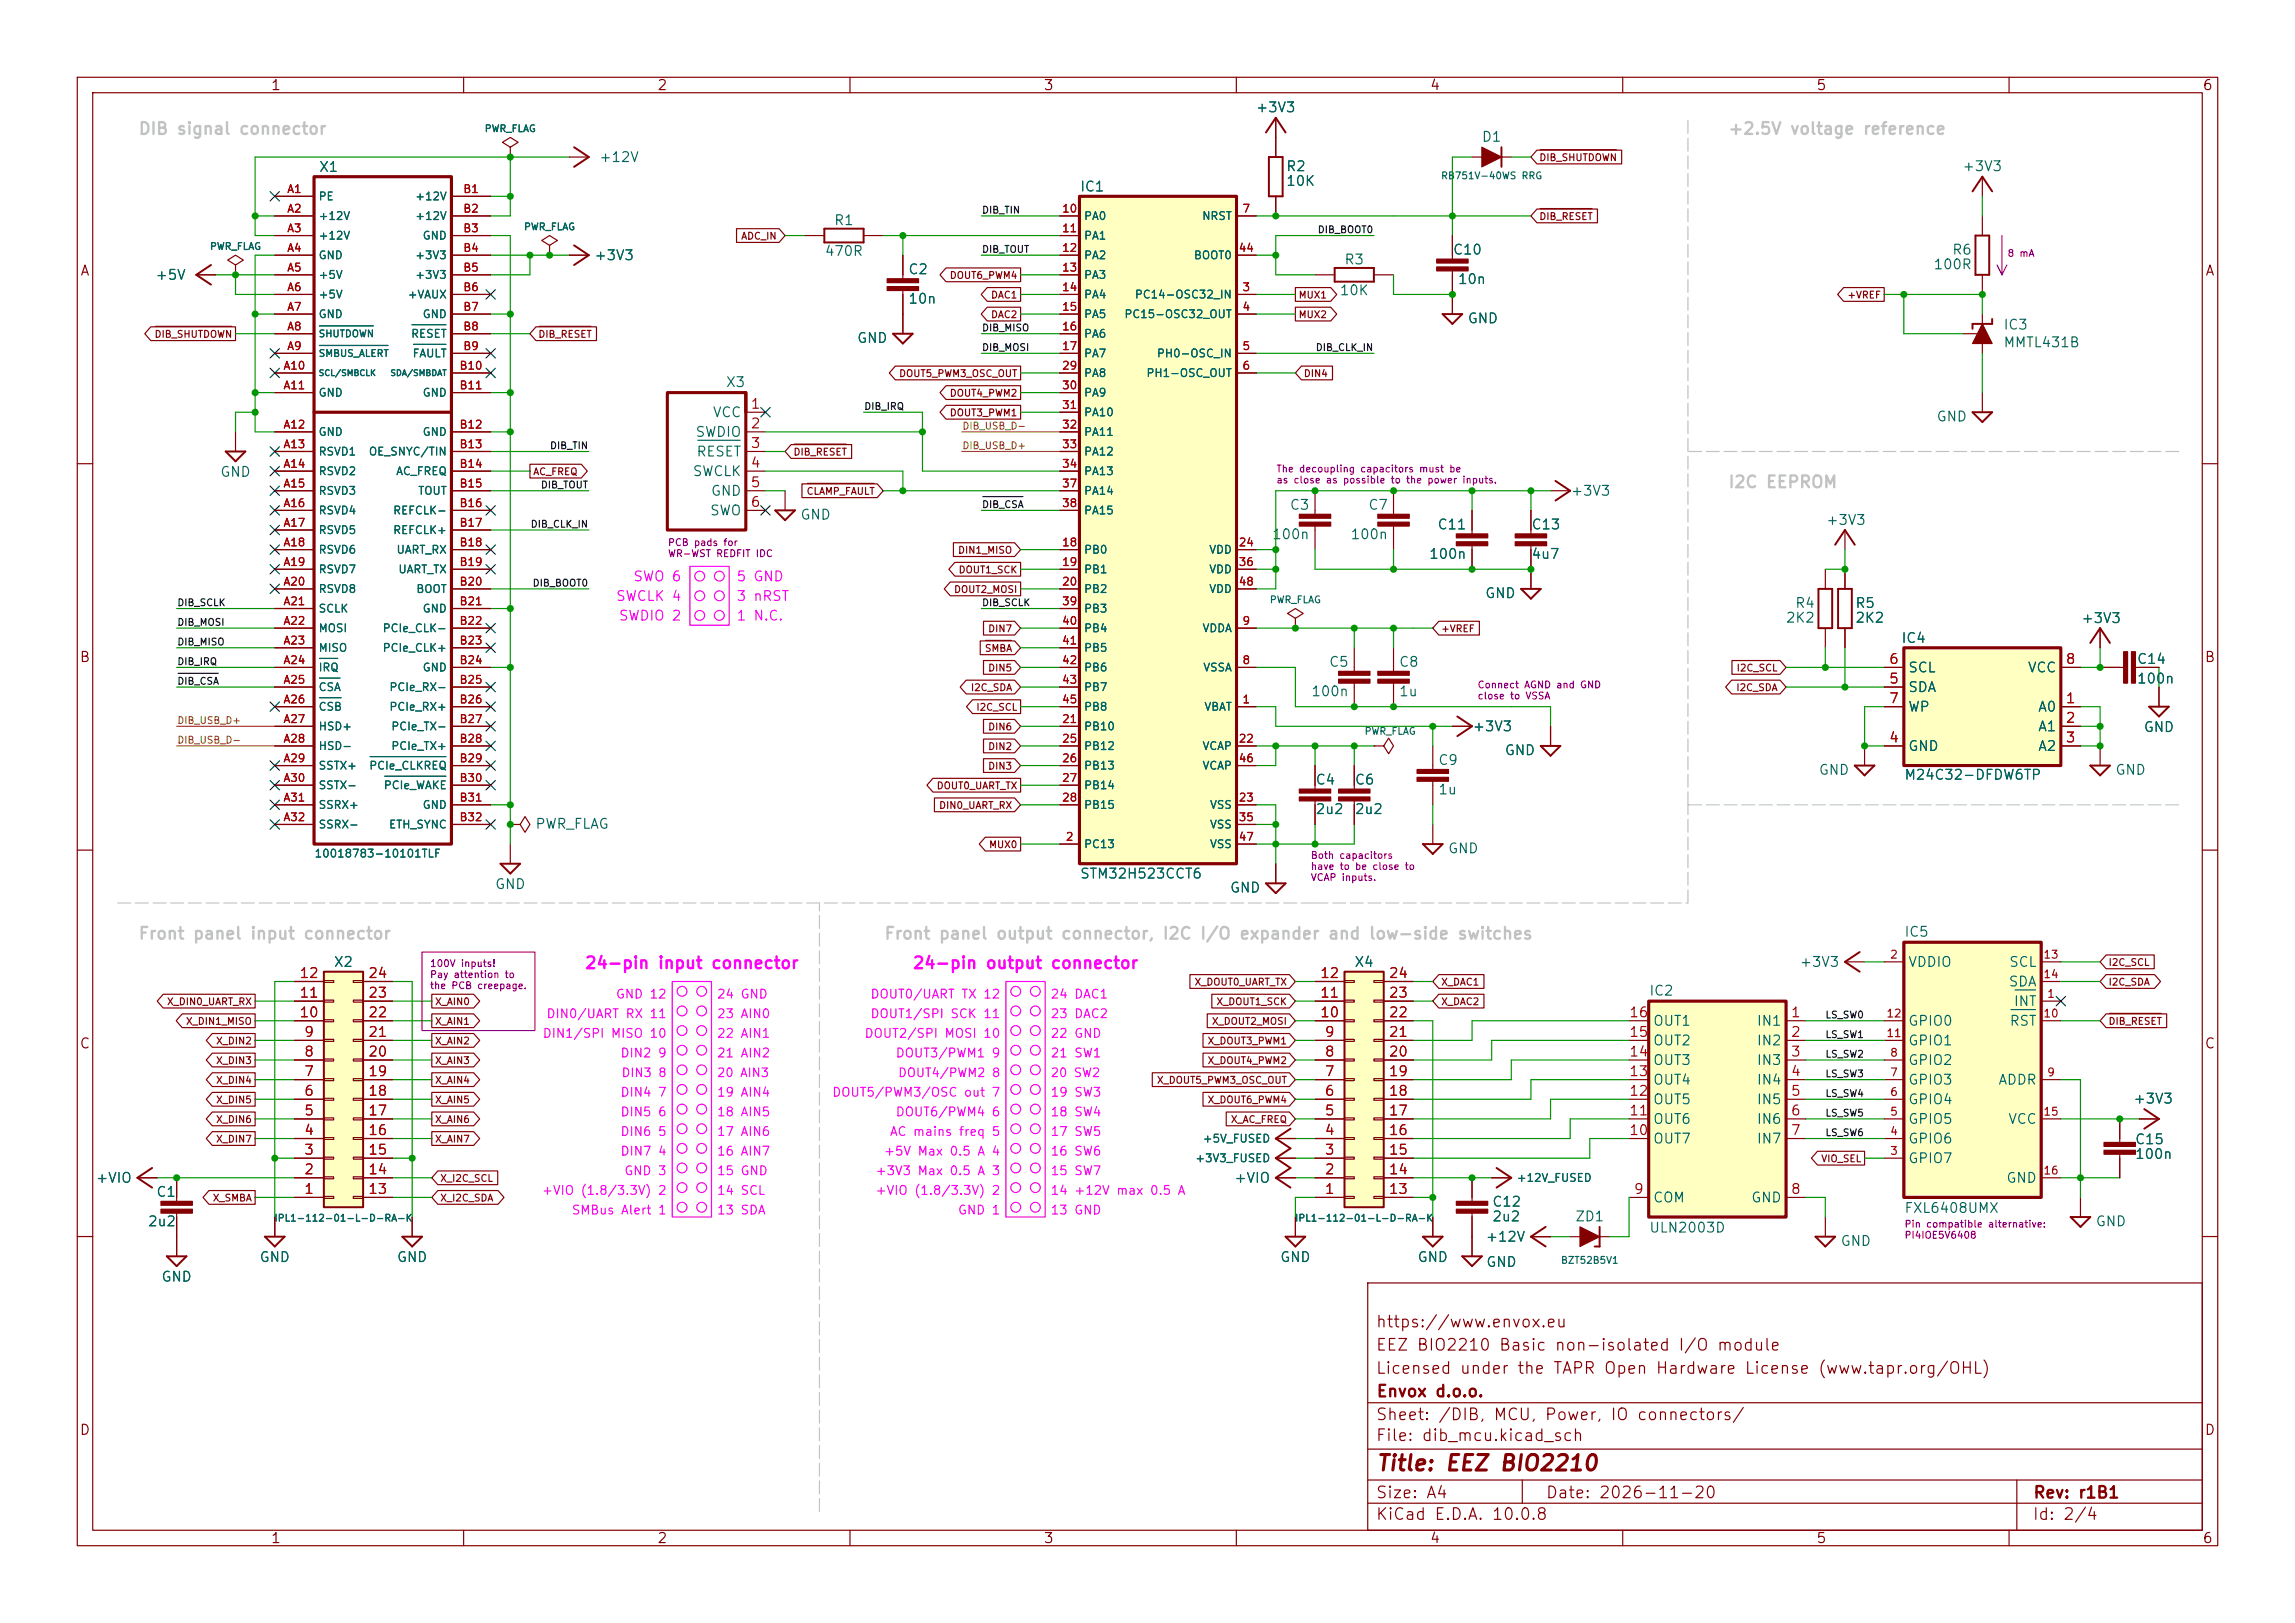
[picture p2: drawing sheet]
<svg xmlns="http://www.w3.org/2000/svg" width="297mm" height="210mm" viewBox="0 0 297 210" stroke-linecap="round" stroke-linejoin="round" font-family="sans-serif">
<defs><g id="words">
<text font-size="2" fill="#840000" x="178" y="190.8">Title: EEZ BIO2210</text>
<g font-size="1.5" fill="#c2c2c2">
<text x="17.8" y="17.8">DIB signal connector</text>
<text x="223.6" y="17.8">+2.5V voltage reference</text>
<text x="223.6" y="63.5">I2C EEPROM</text>
<text x="17.8" y="121.9">Front panel input connector</text>
<text x="114.3" y="121.9">Front panel output connector, I2C I/O expander and low-side switches</text>
</g>
<g font-size="1.5" fill="#f0f">
<text x="75.6" y="125.7">24-pin input connector</text>
<text x="118" y="125.7">24-pin output connector</text>
</g>
<g font-size="1.5" fill="#840000">
<text x="178" y="172.1">https://www.envox.eu</text>
<text x="178" y="178.1">Licensed under the TAPR Open Hardware License (www.tapr.org/OHL)</text>
<text x="178" y="175.1">EEZ BIO2210 Basic non-isolated I/O module</text>
<text x="178" y="184.1">Sheet: /DIB, MCU, Power, IO connectors/</text>
<text x="178" y="181.1">Envox d.o.o.</text>
<text x="178" y="186.8">File: dib_mcu.kicad_sch</text>
<text x="178" y="197">KiCad E.D.A. 10.0.8</text>
<text x="178" y="194.2">Size: A4</text>
<text x="200" y="194.2">Date: 2026-11-20</text>
<text x="263" y="197">Id: 2/4</text>
<text x="263" y="194.2">Rev: r1B1</text>
</g>
<g font-size="1.3" fill="#840000">
<text x="35" y="12">1</text>
<text x="85" y="12">2</text>
<text x="135" y="12">3</text>
<text x="185" y="12">4</text>
<text x="235" y="12">5</text>
<text x="285" y="12">6</text>
<text x="10.3" y="36">A</text>
<text x="285.3" y="36">A</text>
<text x="10.2" y="86">B</text>
<text x="285.2" y="86">B</text>
<text x="10.2" y="136">C</text>
<text x="285.2" y="136">C</text>
<text x="10.2" y="186">D</text>
<text x="285.2" y="186">D</text>
<text x="35" y="200">1</text>
<text x="85" y="200">2</text>
<text x="135" y="200">3</text>
<text x="185" y="200">4</text>
<text x="235" y="200">5</text>
<text x="285" y="200">6</text>
</g>
<g font-size="1.3" fill="#006464">
<text x="162.4" y="14.8">+3V3</text>
<text x="41.2" y="22.6">X1</text>
<text x="77.5" y="21.3">+12V</text>
<text x="166.4" y="22.5">R2</text>
<text x="191.7" y="18.7">D1</text>
<text x="253.9" y="22.5">+3V3</text>
<text x="107.9" y="29.4">R1</text>
<text x="139.7" y="25.1">IC1</text>
<text x="166.4" y="24.4">10K</text>
<text x="76.8" y="34">+3V3</text>
<text x="106.6" y="33.4">470R</text>
<text x="117.5" y="35.8">C2</text>
<text x="173.9" y="34.5">R3</text>
<text x="187.9" y="33.3">C10</text>
<text x="250.1" y="35.2">100R</text>
<text x="252.6" y="33.3">R6</text>
<text x="20" y="36.5">+5V</text>
<text x="117.5" y="39.6">10n</text>
<text x="173.3" y="38.5">10K</text>
<text x="188.6" y="37.1">10n</text>
<text x="110.8" y="44.7">GND</text>
<text x="189.8" y="42.1">GND</text>
<text x="259.2" y="43">IC3</text>
<text x="259.2" y="45.2">MMTL431B</text>
<text x="93.9" y="50.4">X3</text>
<text x="89.9" y="56.8">SWDIO</text>
<text x="90" y="59.4">RESET</text>
<text x="92.2" y="54.3">VCC</text>
<text x="250.5" y="54.8">GND</text>
<text x="28.4" y="62">GND</text>
<text x="89.6" y="61.9">SWCLK</text>
<text x="91.9" y="64.5">GND</text>
<text x="203.2" y="64.5">+3V3</text>
<text x="91.8" y="67">SWO</text>
<text x="103.5" y="67.5">GND</text>
<text x="164.5" y="70.1">100n</text>
<text x="166.8" y="66.3">C3</text>
<text x="174.7" y="70.1">100n</text>
<text x="177" y="66.3">C7</text>
<text x="185.9" y="68.8">C11</text>
<text x="198.1" y="68.8">C13</text>
<text x="236.2" y="68.2">+3V3</text>
<text x="184.8" y="72.6">100n</text>
<text x="192.1" y="77.7">GND</text>
<text x="198.1" y="72.6">4u7</text>
<text x="231" y="80.9">2K2</text>
<text x="232.2" y="79">R4</text>
<text x="240" y="79">R5</text>
<text x="240" y="80.9">2K2</text>
<text x="246" y="83.5">IC4</text>
<text x="269.3" y="80.9">+3V3</text>
<text x="171.9" y="86.6">C5</text>
<text x="181" y="86.6">C8</text>
<text x="246.9" y="89.9">SDA</text>
<text x="246.9" y="87.3">SCL</text>
<text x="262.3" y="87.3">VCC</text>
<text x="276.5" y="86.2">C14</text>
<text x="276.5" y="88.8">100n</text>
<text x="169.6" y="90.4">100n</text>
<text x="181" y="90.4">1u</text>
<text x="190.5" y="94.9">+3V3</text>
<text x="246.9" y="92.4">WP</text>
<text x="263.7" y="92.4">A0</text>
<text x="263.7" y="94.9">A1</text>
<text x="277.3" y="95">GND</text>
<text x="170.2" y="101.8">C4</text>
<text x="175.2" y="101.8">C6</text>
<text x="186" y="99.3">C9</text>
<text x="194.6" y="98">GND</text>
<text x="235.3" y="100.6">GND</text>
<text x="246.4" y="101.2">M24C32-DFDW6TP</text>
<text x="246.9" y="97.5">GND</text>
<text x="263.7" y="97.5">A2</text>
<text x="273.7" y="100.6">GND</text>
<text x="69.2" y="107.6">PWR_FLAG</text>
<text x="170.2" y="105.6">2u2</text>
<text x="175.2" y="105.6">2u2</text>
<text x="186" y="103.1">1u</text>
<text x="139.7" y="114">STM32H523CCT6</text>
<text x="187.3" y="110.7">GND</text>
<text x="64" y="115.4">GND</text>
<text x="159.1" y="115.8">GND</text>
<text x="43.1" y="125.4">X2</text>
<text x="175.2" y="125.4">X4</text>
<text x="232.8" y="125.4">+3V3</text>
<text x="246.4" y="121.5">IC5</text>
<text x="246.9" y="125.4">VDDIO</text>
<text x="259.9" y="125.4">SCL</text>
<text x="213.3" y="129.1">IC2</text>
<text x="259.9" y="128">SDA</text>
<text x="260.5" y="130.5">INT</text>
<text x="213.8" y="135.6">OUT2</text>
<text x="213.8" y="133">OUT1</text>
<text x="227.3" y="133">IN1</text>
<text x="227.3" y="135.6">IN2</text>
<text x="246.9" y="135.6">GPIO1</text>
<text x="246.9" y="133">GPIO0</text>
<text x="260" y="133">RST</text>
<text x="213.8" y="143.2">OUT5</text>
<text x="213.8" y="140.7">OUT4</text>
<text x="213.8" y="138.1">OUT3</text>
<text x="227.3" y="138.1">IN3</text>
<text x="227.3" y="140.7">IN4</text>
<text x="227.3" y="143.2">IN5</text>
<text x="246.9" y="143.2">GPIO4</text>
<text x="246.9" y="140.7">GPIO3</text>
<text x="246.9" y="138.1">GPIO2</text>
<text x="258.5" y="140.7">ADDR</text>
<text x="276" y="143.1">+3V3</text>
<text x="213.8" y="148.3">OUT7</text>
<text x="213.8" y="145.7">OUT6</text>
<text x="227.3" y="145.7">IN6</text>
<text x="227.3" y="148.3">IN7</text>
<text x="246.9" y="148.3">GPIO6</text>
<text x="246.9" y="145.7">GPIO5</text>
<text x="259.8" y="145.7">VCC</text>
<text x="276.2" y="148.4">C15</text>
<text x="12.3" y="153.4">+VIO</text>
<text x="20.1" y="155.2">C1</text>
<text x="159.6" y="153.4">+VIO</text>
<text x="213.8" y="155.9">COM</text>
<text x="226.5" y="155.9">GND</text>
<text x="246.9" y="150.8">GPIO7</text>
<text x="259.6" y="153.4">GND</text>
<text x="276.2" y="150.3">100n</text>
<text x="19.1" y="159">2u2</text>
<text x="192.2" y="161">+12V</text>
<text x="193" y="156.4">C12</text>
<text x="193" y="158.4">2u2</text>
<text x="203.8" y="158.4">ZD1</text>
<text x="213.3" y="159.8">ULN2003D</text>
<text x="238.1" y="161.5">GND</text>
<text x="246.4" y="157.3">FXL6408UMX</text>
<text x="271.1" y="159">GND</text>
<text x="20.8" y="166.2">GND</text>
<text x="33.5" y="163.6">GND</text>
<text x="51.3" y="163.6">GND</text>
<text x="165.6" y="163.6">GND</text>
<text x="183.4" y="163.6">GND</text>
<text x="192.2" y="164.2">GND</text>
</g>
<g font-size="1.3" fill="#a90000">
<text x="97.1" y="53.2">1</text>
<text x="97.1" y="55.7">2</text>
<text x="97.1" y="58.3">3</text>
<text x="97.1" y="60.8">4</text>
<text x="97.1" y="63.4">5</text>
<text x="97.1" y="65.9">6</text>
<text x="244.4" y="88.8">5</text>
<text x="244.4" y="86.2">6</text>
<text x="267.2" y="86.2">8</text>
<text x="244.4" y="91.3">7</text>
<text x="267.2" y="91.3">1</text>
<text x="267.2" y="93.8">2</text>
<text x="244.4" y="96.4">4</text>
<text x="267.2" y="96.4">3</text>
<text x="38.7" y="131.9">10</text>
<text x="38.7" y="129.4">11</text>
<text x="38.7" y="126.9">12</text>
<text x="47.6" y="131.9">22</text>
<text x="47.6" y="129.4">23</text>
<text x="47.6" y="126.9">24</text>
<text x="170.7" y="131.9">10</text>
<text x="170.7" y="129.4">11</text>
<text x="170.7" y="126.9">12</text>
<text x="179.6" y="131.9">22</text>
<text x="179.6" y="129.4">23</text>
<text x="179.6" y="126.9">24</text>
<text x="210.8" y="131.9">16</text>
<text x="231.7" y="131.9">1</text>
<text x="39.3" y="137">8</text>
<text x="39.3" y="134.5">9</text>
<text x="47.6" y="137">20</text>
<text x="47.6" y="134.5">21</text>
<text x="171.4" y="137">8</text>
<text x="171.4" y="134.5">9</text>
<text x="179.6" y="137">20</text>
<text x="179.6" y="134.5">21</text>
<text x="210.8" y="137">14</text>
<text x="210.8" y="134.5">15</text>
<text x="231.7" y="134.5">2</text>
<text x="231.7" y="137">3</text>
<text x="39.3" y="142.1">6</text>
<text x="39.3" y="139.6">7</text>
<text x="47.6" y="142.1">18</text>
<text x="47.6" y="139.6">19</text>
<text x="171.4" y="142.1">6</text>
<text x="171.4" y="139.6">7</text>
<text x="179.6" y="142.1">18</text>
<text x="179.6" y="139.6">19</text>
<text x="210.8" y="142.1">12</text>
<text x="210.8" y="139.6">13</text>
<text x="231.7" y="139.6">4</text>
<text x="231.7" y="142.1">5</text>
<text x="39.3" y="149.7">3</text>
<text x="39.3" y="147.2">4</text>
<text x="39.3" y="144.6">5</text>
<text x="47.6" y="149.7">15</text>
<text x="47.6" y="147.2">16</text>
<text x="47.6" y="144.6">17</text>
<text x="171.4" y="149.7">3</text>
<text x="171.4" y="147.2">4</text>
<text x="171.4" y="144.6">5</text>
<text x="179.6" y="149.7">15</text>
<text x="179.6" y="147.2">16</text>
<text x="179.6" y="144.6">17</text>
<text x="210.8" y="147.2">10</text>
<text x="210.8" y="144.6">11</text>
<text x="231.7" y="144.6">6</text>
<text x="231.7" y="147.2">7</text>
<text x="39.3" y="154.8">1</text>
<text x="39.3" y="152.3">2</text>
<text x="47.6" y="154.8">13</text>
<text x="47.6" y="152.3">14</text>
<text x="171.4" y="154.8">1</text>
<text x="171.4" y="152.3">2</text>
<text x="179.6" y="154.8">13</text>
<text x="179.6" y="152.3">14</text>
<text x="211.4" y="154.8">9</text>
<text x="231.7" y="154.8">8</text>
</g>
<g font-size="1.3" fill="#f0f">
<text x="81.9" y="75.5">SWO 6</text>
<text x="95.2" y="75.5">5 GND</text>
<text x="79.6" y="78.1">SWCLK 4</text>
<text x="80" y="80.6">SWDIO 2</text>
<text x="95.2" y="80.6">1 N.C.</text>
<text x="95.2" y="78.1">3 nRST</text>
</g>
<g font-size="1.1" fill="#f0f">
<text x="79.6" y="129.5">GND 12</text>
<text x="92.7" y="129.5">24 GND</text>
<text x="112.6" y="129.5">DOUT0/UART TX 12</text>
<text x="135.9" y="129.5">24 DAC1</text>
<text x="70.1" y="134.6">DIN1/SPI MISO 10</text>
<text x="70.6" y="132">DIN0/UART RX 11</text>
<text x="80.2" y="137.1">DIN2 9</text>
<text x="92.7" y="134.6">22 AIN1</text>
<text x="92.7" y="137.1">21 AIN2</text>
<text x="92.7" y="132">23 AIN0</text>
<text x="111.8" y="134.6">DOUT2/SPI MOSI 10</text>
<text x="112.6" y="132">DOUT1/SPI SCK 11</text>
<text x="115.8" y="137.1">DOUT3/PWM1 9</text>
<text x="135.9" y="137.1">21 SW1</text>
<text x="135.9" y="134.6">22 GND</text>
<text x="135.9" y="132">23 DAC2</text>
<text x="80.2" y="142.2">DIN4 7</text>
<text x="80.3" y="139.6">DIN3 8</text>
<text x="92.7" y="142.2">19 AIN4</text>
<text x="92.7" y="139.6">20 AIN3</text>
<text x="107.6" y="142.2">DOUT5/PWM3/OSC out 7</text>
<text x="116.1" y="139.6">DOUT4/PWM2 8</text>
<text x="135.9" y="142.2">19 SW3</text>
<text x="135.9" y="139.6">20 SW2</text>
<text x="80.2" y="147.3">DIN6 5</text>
<text x="80.2" y="149.8">DIN7 4</text>
<text x="80.2" y="144.7">DIN5 6</text>
<text x="92.7" y="149.8">16 AIN7</text>
<text x="92.7" y="147.3">17 AIN6</text>
<text x="92.7" y="144.7">18 AIN5</text>
<text x="114.3" y="149.8">+5V Max 0.5 A 4</text>
<text x="115.1" y="147.3">AC mains freq 5</text>
<text x="115.8" y="144.7">DOUT6/PWM4 6</text>
<text x="135.9" y="149.8">16 SW6</text>
<text x="135.9" y="144.7">18 SW4</text>
<text x="135.9" y="147.3">17 SW5</text>
<text x="70" y="154.9">+VIO (1.8/3.3V) 2</text>
<text x="80.7" y="152.3">GND 3</text>
<text x="92.7" y="152.3">15 GND</text>
<text x="92.7" y="154.9">14 SCL</text>
<text x="113.2" y="152.3">+3V3 Max 0.5 A 3</text>
<text x="113.2" y="154.9">+VIO (1.8/3.3V) 2</text>
<text x="135.9" y="154.9">14 +12V max 0.5 A</text>
<text x="135.9" y="152.3">15 SW7</text>
<text x="73.9" y="157.4">SMBus Alert 1</text>
<text x="92.7" y="157.4">13 SDA</text>
<text x="123.9" y="157.4">GND 1</text>
<text x="135.9" y="157.4">13 GND</text>
</g>
<g font-size="1" fill="#a90000">
<text x="37.1" y="25.2">A1</text>
<text x="37.1" y="27.8">A2</text>
<text x="59.9" y="25.2">B1</text>
<text x="59.9" y="27.8">B2</text>
<text x="137.4" y="27.8">10</text>
<text x="160.7" y="27.8">7</text>
<text x="37.1" y="30.3">A3</text>
<text x="37.1" y="32.8">A4</text>
<text x="37.1" y="35.4">A5</text>
<text x="59.9" y="30.3">B3</text>
<text x="59.9" y="32.8">B4</text>
<text x="59.9" y="35.4">B5</text>
<text x="137.4" y="30.3">11</text>
<text x="137.4" y="32.8">12</text>
<text x="137.4" y="35.4">13</text>
<text x="160.2" y="32.8">44</text>
<text x="37.1" y="37.9">A6</text>
<text x="37.1" y="40.5">A7</text>
<text x="59.9" y="37.9">B6</text>
<text x="59.9" y="40.5">B7</text>
<text x="137.4" y="37.9">14</text>
<text x="137.4" y="40.5">15</text>
<text x="160.7" y="37.9">3</text>
<text x="160.7" y="40.5">4</text>
<text x="37.1" y="43">A8</text>
<text x="37.1" y="45.5">A9</text>
<text x="59.9" y="43">B8</text>
<text x="59.9" y="45.5">B9</text>
<text x="137.4" y="43">16</text>
<text x="137.4" y="45.5">17</text>
<text x="160.7" y="45.5">5</text>
<text x="36.6" y="48.1">A10</text>
<text x="36.6" y="50.6">A11</text>
<text x="59.4" y="48.1">B10</text>
<text x="59.4" y="50.6">B11</text>
<text x="137.4" y="48.1">29</text>
<text x="137.4" y="50.6">30</text>
<text x="137.4" y="53.2">31</text>
<text x="160.7" y="48.1">6</text>
<text x="36.6" y="55.7">A12</text>
<text x="36.6" y="58.2">A13</text>
<text x="59.4" y="55.7">B12</text>
<text x="59.4" y="58.2">B13</text>
<text x="137.4" y="55.7">32</text>
<text x="137.4" y="58.2">33</text>
<text x="36.6" y="60.8">A14</text>
<text x="36.6" y="63.3">A15</text>
<text x="36.6" y="65.9">A16</text>
<text x="59.4" y="60.8">B14</text>
<text x="59.4" y="63.3">B15</text>
<text x="59.4" y="65.9">B16</text>
<text x="137.4" y="60.8">34</text>
<text x="137.4" y="63.3">37</text>
<text x="137.4" y="65.9">38</text>
<text x="36.6" y="68.4">A17</text>
<text x="36.6" y="70.9">A18</text>
<text x="59.4" y="68.4">B17</text>
<text x="59.4" y="70.9">B18</text>
<text x="137.4" y="70.9">18</text>
<text x="160.2" y="70.9">24</text>
<text x="36.6" y="73.5">A19</text>
<text x="36.6" y="76">A20</text>
<text x="59.4" y="73.5">B19</text>
<text x="59.4" y="76">B20</text>
<text x="137.4" y="73.5">19</text>
<text x="137.4" y="76">20</text>
<text x="160.2" y="73.5">36</text>
<text x="160.2" y="76">48</text>
<text x="36.6" y="78.6">A21</text>
<text x="36.6" y="81.1">A22</text>
<text x="36.6" y="83.6">A23</text>
<text x="59.4" y="78.6">B21</text>
<text x="59.4" y="81.1">B22</text>
<text x="59.4" y="83.6">B23</text>
<text x="137.4" y="78.6">39</text>
<text x="137.4" y="81.1">40</text>
<text x="137.4" y="83.6">41</text>
<text x="160.7" y="81.1">9</text>
<text x="36.6" y="86.2">A24</text>
<text x="36.6" y="88.7">A25</text>
<text x="59.4" y="86.2">B24</text>
<text x="59.4" y="88.7">B25</text>
<text x="137.4" y="86.2">42</text>
<text x="137.4" y="88.7">43</text>
<text x="160.7" y="86.2">8</text>
<text x="36.6" y="91.3">A26</text>
<text x="36.6" y="93.8">A27</text>
<text x="59.4" y="91.3">B26</text>
<text x="59.4" y="93.8">B27</text>
<text x="137.4" y="93.8">21</text>
<text x="137.4" y="91.3">45</text>
<text x="160.7" y="91.3">1</text>
<text x="36.6" y="96.3">A28</text>
<text x="36.6" y="98.9">A29</text>
<text x="36.6" y="101.4">A30</text>
<text x="59.4" y="96.3">B28</text>
<text x="59.4" y="98.9">B29</text>
<text x="59.4" y="101.4">B30</text>
<text x="137.4" y="96.3">25</text>
<text x="137.4" y="98.9">26</text>
<text x="137.4" y="101.4">27</text>
<text x="160.2" y="96.3">22</text>
<text x="160.2" y="98.9">46</text>
<text x="36.6" y="104">A31</text>
<text x="36.6" y="106.5">A32</text>
<text x="59.4" y="104">B31</text>
<text x="59.4" y="106.5">B32</text>
<text x="137.4" y="104">28</text>
<text x="160.2" y="104">23</text>
<text x="160.2" y="106.5">35</text>
<text x="137.8" y="109">2</text>
<text x="160.2" y="109">47</text>
<text x="244.5" y="124.3">2</text>
<text x="264.4" y="124.3">13</text>
<text x="244" y="131.9">12</text>
<text x="264.4" y="131.9">10</text>
<text x="264.4" y="126.8">14</text>
<text x="264.8" y="129.4">1</text>
<text x="244" y="134.4">11</text>
<text x="244.5" y="137">8</text>
<text x="244.5" y="142.1">6</text>
<text x="244.5" y="139.5">7</text>
<text x="264.8" y="139.5">9</text>
<text x="244.5" y="149.7">3</text>
<text x="244.5" y="147.1">4</text>
<text x="244.5" y="144.6">5</text>
<text x="264.4" y="144.6">15</text>
<text x="264.4" y="152.2">16</text>
</g>
<g font-size="1" fill="#006464">
<text x="41.1" y="26.2">PE</text>
<text x="41.1" y="28.7">+12V</text>
<text x="53.6" y="26.2">+12V</text>
<text x="53.6" y="28.7">+12V</text>
<text x="140.2" y="28.7">PA0</text>
<text x="155.5" y="28.7">NRST</text>
<text x="41.1" y="31.2">+12V</text>
<text x="41.1" y="33.8">GND</text>
<text x="53.6" y="33.8">+3V3</text>
<text x="54.6" y="31.2">GND</text>
<text x="140.2" y="31.2">PA1</text>
<text x="140.2" y="33.8">PA2</text>
<text x="154.4" y="33.8">BOOT0</text>
<text x="41.1" y="36.3">+5V</text>
<text x="41.1" y="38.9">+5V</text>
<text x="41.1" y="41.4">GND</text>
<text x="52.7" y="38.9">+VAUX</text>
<text x="53.6" y="36.3">+3V3</text>
<text x="54.6" y="41.4">GND</text>
<text x="140.2" y="36.3">PA3</text>
<text x="140.2" y="38.9">PA4</text>
<text x="140.2" y="41.4">PA5</text>
<text x="145.4" y="41.4">PC15-OSC32_OUT</text>
<text x="146.8" y="38.9">PC14-OSC32_IN</text>
<text x="53.1" y="43.9">RESET</text>
<text x="53.3" y="46.5">FAULT</text>
<text x="140.2" y="43.9">PA6</text>
<text x="140.2" y="46.5">PA7</text>
<text x="149.6" y="46.5">PH0-OSC_IN</text>
<text x="41.1" y="51.6">GND</text>
<text x="54.6" y="51.6">GND</text>
<text x="140.2" y="49">PA8</text>
<text x="140.2" y="51.6">PA9</text>
<text x="148.3" y="49">PH1-OSC_OUT</text>
<text x="41.1" y="56.6">GND</text>
<text x="41.1" y="59.2">RSVD1</text>
<text x="47.6" y="59.2">OE_SNYC/TIN</text>
<text x="54.6" y="56.6">GND</text>
<text x="140.2" y="54.1">PA10</text>
<text x="140.2" y="56.6">PA11</text>
<text x="140.2" y="59.2">PA12</text>
<text x="41.1" y="61.7">RSVD2</text>
<text x="41.1" y="64.3">RSVD3</text>
<text x="51.2" y="61.7">AC_FREQ</text>
<text x="54" y="64.3">TOUT</text>
<text x="140.2" y="61.7">PA13</text>
<text x="140.2" y="64.3">PA14</text>
<text x="41.1" y="66.8">RSVD4</text>
<text x="41.1" y="69.3">RSVD5</text>
<text x="41.1" y="71.9">RSVD6</text>
<text x="50.8" y="66.8">REFCLK-</text>
<text x="50.8" y="69.3">REFCLK+</text>
<text x="51.2" y="71.9">UART_RX</text>
<text x="140.2" y="71.9">PB0</text>
<text x="140.2" y="66.8">PA15</text>
<text x="156.4" y="71.9">VDD</text>
<text x="41.1" y="74.4">RSVD7</text>
<text x="41.1" y="77">RSVD8</text>
<text x="51.5" y="74.4">UART_TX</text>
<text x="53.8" y="77">BOOT</text>
<text x="140.2" y="74.4">PB1</text>
<text x="140.2" y="77">PB2</text>
<text x="156.4" y="74.4">VDD</text>
<text x="156.4" y="77">VDD</text>
<text x="41.1" y="79.5">SCLK</text>
<text x="41.1" y="82">MOSI</text>
<text x="49.4" y="82">PCIe_CLK-</text>
<text x="54.6" y="79.5">GND</text>
<text x="140.2" y="79.5">PB3</text>
<text x="140.2" y="82">PB4</text>
<text x="155.5" y="82">VDDA</text>
<text x="41.1" y="84.6">MISO</text>
<text x="41.1" y="87.1">IRQ</text>
<text x="41.1" y="89.7">CSA</text>
<text x="49.4" y="84.6">PCIe_CLK+</text>
<text x="50.3" y="89.7">PCIe_RX-</text>
<text x="54.6" y="87.1">GND</text>
<text x="140.2" y="84.6">PB5</text>
<text x="140.2" y="87.1">PB6</text>
<text x="140.2" y="89.7">PB7</text>
<text x="155.6" y="87.1">VSSA</text>
<text x="41.1" y="92.2">CSB</text>
<text x="41.1" y="94.7">HSD+</text>
<text x="50.3" y="92.2">PCIe_RX+</text>
<text x="50.5" y="94.7">PCIe_TX-</text>
<text x="140.2" y="94.7">PB10</text>
<text x="140.2" y="92.2">PB8</text>
<text x="155.8" y="92.2">VBAT</text>
<text x="41.1" y="97.3">HSD-</text>
<text x="41.1" y="99.8">SSTX+</text>
<text x="47.7" y="99.8">PCIe_CLKREQ</text>
<text x="50.5" y="97.3">PCIe_TX+</text>
<text x="140.2" y="97.3">PB12</text>
<text x="140.2" y="99.8">PB13</text>
<text x="155.5" y="97.3">VCAP</text>
<text x="155.5" y="99.8">VCAP</text>
<text x="41.1" y="102.4">SSTX-</text>
<text x="41.1" y="104.9">SSRX+</text>
<text x="41.1" y="107.4">SSRX-</text>
<text x="49.6" y="102.4">PCIe_WAKE</text>
<text x="50.3" y="107.4">ETH_SYNC</text>
<text x="54.6" y="104.9">GND</text>
<text x="140.2" y="102.4">PB14</text>
<text x="140.2" y="104.9">PB15</text>
<text x="156.5" y="104.9">VSS</text>
<text x="156.5" y="107.4">VSS</text>
<text x="40.6" y="111.2">10018783-10101TLF</text>
<text x="140.2" y="110">PC13</text>
<text x="156.5" y="110">VSS</text>
<text x="155.6" y="148.1">+5V_FUSED</text>
<text x="154.6" y="150.6">+3V3_FUSED</text>
<text x="196.2" y="153.2">+12V_FUSED</text>
</g>
<g font-size=".9" fill="#006464">
<text x="62.6" y="17.3">PWR_FLAG</text>
<text x="186.4" y="23.4">RB751V-40WS RRG</text>
<text x="27.1" y="32.5">PWR_FLAG</text>
<text x="67.7" y="30">PWR_FLAG</text>
<text x="41.2" y="43.9">SHUTDOWN</text>
<text x="41.2" y="46.4">SMBUS_ALERT</text>
<text x="164.2" y="78.3">PWR_FLAG</text>
<text x="176.5" y="95.3">PWR_FLAG</text>
<text x="35.4" y="158.3">IPL1-112-01-L-D-RA-K</text>
<text x="167.5" y="158.3">IPL1-112-01-L-D-RA-K</text>
<text x="201.9" y="163.7">BZT52B5V1</text>
</g>
<g font-size=".9" fill="#840000">
<text x="199.1" y="21.1">DIB_SHUTDOWN</text>
<text x="199.1" y="28.7">DIB_RESET</text>
<text x="95.8" y="31.2">ADC_IN</text>
<text x="122.8" y="36.3">DOUT6_PWM4</text>
<text x="128.2" y="38.8">DAC1</text>
<text x="128.2" y="41.4">DAC2</text>
<text x="168" y="41.4">MUX2</text>
<text x="168" y="38.8">MUX1</text>
<text x="239" y="38.8">+VREF</text>
<text x="19.9" y="43.9">DIB_SHUTDOWN</text>
<text x="69.6" y="43.9">DIB_RESET</text>
<text x="116.3" y="49">DOUT5_PWM3_OSC_OUT</text>
<text x="122.8" y="51.5">DOUT4_PWM2</text>
<text x="168.7" y="49">DIN4</text>
<text x="102.6" y="59.2">DIB_RESET</text>
<text x="122.8" y="54.1">DOUT3_PWM1</text>
<text x="68.9" y="61.7">AC_FREQ</text>
<text x="104.3" y="64.2">CLAMP_FAULT</text>
<text x="123.9" y="71.9">DIN1_MISO</text>
<text x="123.4" y="76.9">DOUT2_MOSI</text>
<text x="124" y="74.4">DOUT1_SCK</text>
<text x="127.8" y="82">DIN7</text>
<text x="186.4" y="82">+VREF</text>
<text x="125.6" y="89.6">I2C_SDA</text>
<text x="127.4" y="84.6">SMBA</text>
<text x="127.8" y="87.1">DIN5</text>
<text x="224.6" y="89.6">I2C_SDA</text>
<text x="224.7" y="87.1">I2C_SCL</text>
<text x="126.3" y="92.2">I2C_SCL</text>
<text x="127.8" y="94.7">DIN6</text>
<text x="127.8" y="99.8">DIN3</text>
<text x="127.8" y="97.3">DIN2</text>
<text x="121.1" y="102.3">DOUT0_UART_TX</text>
<text x="121.5" y="104.9">DIN0_UART_RX</text>
<text x="127.9" y="110">MUX0</text>
<text x="272.8" y="125.2">I2C_SCL</text>
<text x="21.5" y="130.3">X_DIN0_UART_RX</text>
<text x="56.2" y="130.3">X_AIN0</text>
<text x="154.5" y="127.7">X_DOUT0_UART_TX</text>
<text x="157.3" y="130.3">X_DOUT1_SCK</text>
<text x="186.4" y="127.7">X_DAC1</text>
<text x="186.4" y="130.3">X_DAC2</text>
<text x="272.8" y="127.7">I2C_SDA</text>
<text x="24" y="132.8">X_DIN1_MISO</text>
<text x="27.9" y="137.9">X_DIN3</text>
<text x="27.9" y="135.4">X_DIN2</text>
<text x="56.2" y="137.9">X_AIN3</text>
<text x="56.2" y="135.4">X_AIN2</text>
<text x="56.2" y="132.8">X_AIN1</text>
<text x="156.2" y="137.9">X_DOUT4_PWM2</text>
<text x="156.2" y="135.4">X_DOUT3_PWM1</text>
<text x="156.8" y="132.8">X_DOUT2_MOSI</text>
<text x="272.8" y="132.8">DIB_RESET</text>
<text x="27.9" y="140.4">X_DIN4</text>
<text x="27.9" y="143">X_DIN5</text>
<text x="56.2" y="143">X_AIN5</text>
<text x="56.2" y="140.4">X_AIN4</text>
<text x="149.6" y="140.4">X_DOUT5_PWM3_OSC_OUT</text>
<text x="156.2" y="143">X_DOUT6_PWM4</text>
<text x="27.9" y="145.5">X_DIN6</text>
<text x="27.9" y="148.1">X_DIN7</text>
<text x="56.2" y="148.1">X_AIN7</text>
<text x="56.2" y="145.5">X_AIN6</text>
<text x="159.2" y="145.5">X_AC_FREQ</text>
<text x="27.5" y="155.7">X_SMBA</text>
<text x="56.9" y="155.7">X_I2C_SDA</text>
<text x="56.9" y="153.1">X_I2C_SCL</text>
<text x="235.6" y="150.6">VIO_SEL</text>
</g>
<g font-size=".9" fill="#0f0f0f">
<text x="127" y="27.8">DIB_TIN</text>
<text x="127" y="32.9">DIB_TOUT</text>
<text x="170.5" y="30.4">DIB_BOOT0</text>
<text x="127" y="45.6">DIB_MOSI</text>
<text x="127" y="43.1">DIB_MISO</text>
<text x="170.2" y="45.6">DIB_CLK_IN</text>
<text x="111.8" y="53.2">DIB_IRQ</text>
<text x="71.1" y="58.3">DIB_TIN</text>
<text x="69.9" y="63.4">DIB_TOUT</text>
<text x="127" y="65.9">DIB_CSA</text>
<text x="68.6" y="68.5">DIB_CLK_IN</text>
<text x="68.9" y="76.1">DIB_BOOT0</text>
<text x="22.9" y="81.2">DIB_MOSI</text>
<text x="22.9" y="83.7">DIB_MISO</text>
<text x="22.9" y="78.6">DIB_SCLK</text>
<text x="127" y="78.6">DIB_SCLK</text>
<text x="22.9" y="88.8">DIB_CSA</text>
<text x="22.9" y="86.3">DIB_IRQ</text>
<text x="236.2" y="132">LS_SW0</text>
<text x="236.2" y="137.1">LS_SW2</text>
<text x="236.2" y="134.5">LS_SW1</text>
<text x="236.2" y="142.1">LS_SW4</text>
<text x="236.2" y="139.6">LS_SW3</text>
<text x="236.2" y="147.2">LS_SW6</text>
<text x="236.2" y="144.7">LS_SW5</text>
</g>
<g font-size=".9" fill="#840084">
<text x="259.7" y="33.4">8 mA</text>
<text x="165.1" y="61.3">The decoupling capacitors must be</text>
<text x="165.1" y="62.8">as close as possible to the power inputs.</text>
<text x="86.4" y="70.9">PCB pads for</text>
<text x="86.4" y="72.3">WR-WST REDFIT IDC</text>
<text x="191.1" y="89.3">Connect AGND and GND</text>
<text x="191.1" y="90.7">close to VSSA</text>
<text x="169.6" y="111.3">Both capacitors</text>
<text x="169.6" y="112.8">have to be close to</text>
<text x="169.6" y="114.2">VCAP inputs.</text>
<text x="55.6" y="125.3">100V inputs!</text>
<text x="55.6" y="126.8">Pay attention to</text>
<text x="55.6" y="128.2">the PCB creepage.</text>
<text x="246.4" y="159.1">Pin compatible alternative:</text>
<text x="246.4" y="160.5">PI4IOE5V6408</text>
</g>
<g font-size=".9" fill="#848400">
<text x="124.5" y="58.3">DIB_USB_D+</text>
<text x="124.5" y="55.8">DIB_USB_D-</text>
<text x="22.9" y="93.9">DIB_USB_D+</text>
<text x="22.9" y="96.4">DIB_USB_D-</text>
</g>
<g font-size=".8" fill="#006464">
<text x="41.2" y="48.8">SCL/SMBCLK</text>
<text x="50.4" y="48.8">SDA/SMBDAT</text>
</g>
</g></defs>
<g fill="none" stroke="#840000" stroke-width=".15">
<path d="M10 10h277v190h-277zM12 12h273v186h-273zM60 10v2M66 19.1l-1-.7 1-.6 1.1 .6-1.1 .7v1.2M110 10v2M160 10v2M210 10v2M260 10v2M25.4 35.6h2.5M30.5 34.3l-1-.6 1-.7 1 .7-1 .6v1.3M30.5 35.6h.1M35.6 33h5"/>
<path d="M35.6 35.6h5M35.6 25.4h5M35.6 27.9h5M35.6 30.5h5M35.6 38.1h5M58.4 33h5.1M58.4 35.6h5.1M58.4 25.4h5.1M58.4 27.9h5.1M58.4 30.5h5.1M58.4 38.1h5.1M66 20.3h.1"/>
<path d="M71.1 31.8l-1-.7 1-.6 1 .6-1 .7v1.2M71.1 33h.1M73.7 33h2.5M73.7 20.3h2.5M104.1 30.5h2.6M111.8 30.5h2.5M116.8 33v3.1M116.8 37.6v5.6M30.5 55.9v2.5M35.6 40.6h5M35.6 43.2h5M35.6 45.7h5"/>
<path d="M35.6 48.3h5M35.6 50.8h5M35.6 55.9h5M35.6 58.4h5M58.4 40.6h5.1M58.4 43.2h5.1M58.4 45.7h5.1M58.4 48.3h5.1M58.4 50.8h5.1M58.4 55.9h5.1M58.4 58.4h5.1M10 60h2"/>
<path d="M35.6 61h5M35.6 63.5h5M35.6 66h5M35.6 68.6h5M35.6 71.1h5M35.6 73.7h5M35.6 76.2h5M35.6 78.7h5M58.4 61h5.1M58.4 63.5h5.1M58.4 66h5.1M58.4 68.6h5.1"/>
<path d="M58.4 71.1h5.1M58.4 73.7h5.1M58.4 76.2h5.1M58.4 78.7h5.1M101.6 63.5v2.5M285 60h2M35.6 81.3h5M35.6 83.8h5M35.6 86.4h5M35.6 88.9h5M35.6 91.4h5M35.6 94h5"/>
<path d="M35.6 96.5h5M35.6 99.1h5M58.4 81.3h5.1M58.4 83.8h5.1M58.4 86.4h5.1M58.4 88.9h5.1M58.4 91.4h5.1M58.4 94h5.1M58.4 96.5h5.1M58.4 99.1h5.1M10 110h2M35.6 101.6h5"/>
<path d="M35.6 104.1h5M35.6 106.7h5M58.4 101.6h5.1M58.4 104.1h5.1M58.4 106.7h5.1M66 106.7h1.3l.6 1 .7-1-.7-1-.6 1M66 106.7h.1M285 110h2M269.2 154.9v2.6M274.3 144.8v3M274.3 149.4v3M276.9 144.8h2.5"/>
<path d="M10 160h2M177 166h108v32h-108zM285 160h2M60 198v2M110 198v2M160 198v2M177 194.5h108M177 191.5h108M177 187.5h108M177 181.5h108M197 191.5v3M210 198v2"/>
<path d="M260 198v2M261 191.5v6.5"/>
</g>
<path d="M74.3 19.1l1.9 1.2-1.9 1.3M27.3 34.3l-1.9 1.3 1.9 1.2M74.3 31.8l1.9 1.2-1.9 1.3M106.7 29.6h5.1v1.8h-5.1zM29.2 58.4h2.5l-1.2 1.3zM115.6 43.2h2.5l-1.3 1.3zM100.3 66h2.6l-1.3 1.3zM268 157.5h2.5l-1.3 1.3zM277.5 143.5l1.9 1.3-1.9 1.3" fill="none" stroke="#840000" stroke-width=".25"/>
<path d="M40.6 22.9h17.8v86.3h-17.8zM40.6 53.3h17.8" fill="none" stroke="#840000" stroke-width=".41"/>
<path d="M41.3 42.2h7M41.3 44.7h8.9M53.3 42h4.4M53.5 44.6h4.2M41.3 85.2h2.4M41.3 87.7h2.7M41.3 90.3h2.8M47.9 97.9h9.8M49.8 100.4h7.9" fill="none" stroke="#006464" stroke-width=".15"/>
<g fill="#840000" stroke="#840000" stroke-width=".15">
<path d="M114.8 36.1h4.1v.5h-4.1z"/>
<path d="M114.8 37.1h4.1v.5h-4.1z"/>
<path d="M272.3 148.8h4.1v.6h-4.1z"/>
<path d="M272.3 147.8h4.1v.5h-4.1z"/>
</g>
<path d="M246.4 121.9h17.8v33h-17.8z" fill="#ffffc2"/>
<path d="M246.4 121.9h17.8v33h-17.8z" fill="none" stroke="#840000" stroke-width=".41"/>
<g fill="none" stroke="#840000" stroke-width=".15">
<path d="M238.8 124.5h2.5M243.8 124.5h2.6M243.8 139.7h2.6M243.8 137.2h2.6M243.8 132.1h2.6M243.8 134.6h2.6M264.2 129.5h2.5M264.2 124.5h2.5M264.2 139.7h2.5M264.2 132.1h2.5M264.2 127h2.5M243.8 149.9h2.6"/>
<path d="M243.8 147.3h2.6M243.8 144.8h2.6M243.8 142.2h2.6M264.2 144.8h2.5M264.2 152.4h2.5"/>
</g>
<path d="M260.2 130.6h3.2M260.8 128.1h2.6" fill="none" stroke="#006464" stroke-width=".15"/>
<path d="M240.7 123.2l-1.9 1.3 1.9 1.2" fill="none" stroke="#840000" stroke-width=".25"/>
<path d="M41.9 125.7h5.1v30.5h-5.1z" fill="#ffffc2"/>
<path d="M41.9 125.7h5.1v30.5h-5.1z" fill="none" stroke="#840000" stroke-width=".25"/>
<g fill="none" stroke="#840000" stroke-width=".15">
<path d="M170.2 63.5v3M170.2 68.1v3M180.3 63.5v3M180.3 68.1v3M167.6 80l-1-.6 1-.7 1.1 .7-1.1 .6v1.3M167.6 81.3h.1M175.3 83.8v3.1M175.3 88.4v3M38.1 139.7h3.8M38.1 137.2h3.8M38.1 134.6h3.8M38.1 132.1h3.8"/>
<path d="M38.1 129.5h3.8M38.1 127h3.8M41.9 139.6h1.3v.2h-1.3zM41.9 137h1.3v.3h-1.3zM41.9 134.5h1.3v.2h-1.3zM41.9 132h1.3v.2h-1.3zM41.9 129.4h1.3v.3h-1.3zM41.9 126.9h1.3v.2h-1.3zM45.7 139.6h1.3v.2h-1.3zM45.7 137h1.3v.3h-1.3zM45.7 134.5h1.3v.2h-1.3zM45.7 132h1.3v.2h-1.3z"/>
<path d="M45.7 129.4h1.3v.3h-1.3zM45.7 126.9h1.3v.2h-1.3zM47 139.7h3.8M47 137.2h3.8M47 134.6h3.8M47 132.1h3.8M47 129.5h3.8M47 127h3.8M38.1 154.9h3.8M38.1 152.4h3.8M38.1 149.9h3.8M38.1 147.3h3.8"/>
<path d="M38.1 144.8h3.8M38.1 142.2h3.8M41.9 154.8h1.3v.3h-1.3zM41.9 152.3h1.3v.2h-1.3zM41.9 149.7h1.3v.3h-1.3zM41.9 147.2h1.3v.2h-1.3zM41.9 144.7h1.3v.2h-1.3zM41.9 142.1h1.3v.3h-1.3zM45.7 154.8h1.3v.3h-1.3zM45.7 152.3h1.3v.2h-1.3zM45.7 149.7h1.3v.3h-1.3zM45.7 147.2h1.3v.2h-1.3z"/>
<path d="M45.7 144.7h1.3v.2h-1.3zM45.7 142.1h1.3v.3h-1.3zM47 154.9h3.8M47 152.4h3.8M47 149.9h3.8M47 147.3h3.8M47 144.8h3.8M47 142.2h3.8"/>
</g>
<g fill="#840000" stroke="#840000" stroke-width=".15">
<path d="M173.2 86.9h4.1v.5h-4.1z"/>
<path d="M173.2 87.9h4.1v.5h-4.1z"/>
<path d="M168.1 66.5h4.1v.6h-4.1z"/>
<path d="M168.1 67.6h4.1v.5h-4.1z"/>
<path d="M178.3 66.5h4.1v.6h-4.1z"/>
<path d="M178.3 67.6h4.1v.5h-4.1z"/>
</g>
<path d="M139.7 25.4h20.3v86.4h-20.3z" fill="#ffffc2"/>
<path d="M139.7 25.4h20.3v86.4h-20.3zM96.5 50.8v2.5" fill="none" stroke="#840000" stroke-width=".41"/>
<g fill="none" stroke="#840000" stroke-width=".15">
<path d="M165.1 15.2v5.1M137.2 38.1h2.5M137.2 27.9h2.5M137.2 30.5h2.5M137.2 33h2.5M137.2 35.6h2.5M160 38.1h2.6M160 27.9h2.6M160 33h2.6M165.1 25.4v2.5M170.2 35.6h2.5M177.8 35.6h2.5"/>
<path d="M96.5 53.3h2.6M96.5 55.9h2.6M96.5 58.4h2.6M137.2 40.6h2.5M137.2 45.7h2.5M137.2 48.3h2.5M137.2 43.2h2.5M137.2 50.8h2.5M137.2 53.3h2.5M137.2 55.9h2.5M137.2 58.4h2.5M160 40.6h2.6"/>
<path d="M160 45.7h2.6M160 48.3h2.6M96.5 61h2.6M96.5 63.5h2.6M96.5 66h2.6M137.2 71.1h2.5M137.2 73.7h2.5M137.2 76.2h2.5M137.2 61h2.5M137.2 63.5h2.5M137.2 66h2.5M137.2 78.7h2.5"/>
<path d="M160 71.1h2.6M160 73.7h2.6M160 76.2h2.6M238.8 73.7v2.5M137.2 91.4h2.5M137.2 86.4h2.5M137.2 81.3h2.5M137.2 94h2.5M137.2 96.5h2.5M137.2 99.1h2.5M137.2 83.8h2.5M137.2 88.9h2.5"/>
<path d="M160 91.4h2.6M160 86.4h2.6M160 81.3h2.6M160 96.5h2.6M160 99.1h2.6M185.4 96.5v3.1M238.8 81.3v2.5M66 109.2v2.6M137.2 109.2h2.5M137.2 104.1h2.5M137.2 101.6h2.5M160 109.2h2.6"/>
<path d="M160 104.1h2.6M160 106.7h2.6M185.4 101.1v3M185.4 106.7v2.5M17.8 152.4h2.5M35.6 157.5v2.5M53.3 157.5v2.5M167.6 157.5v2.5M185.4 157.5v2.5M190.5 152.4v3M190.5 157v5.6M193 152.4h2.6"/>
<path d="M236.2 157.5v2.5M22.9 160v2.6M198.1 160h2.6M203.2 160h5.1"/>
</g>
<g fill="none" stroke="#840000" stroke-width=".25">
<path d="M163.8 17.1l1.3-1.9 1.3 1.9M164.2 20.3h1.8v5.1h-1.8zM172.7 34.7h5.1v1.7h-5.1zM237.9 76.2h1.7v5.1h-1.7zM64.8 111.8h2.5l-1.3 1.2zM184.1 109.2h2.6l-1.3 1.3zM19.7 151.1l-1.9 1.3 1.9 1.3M193.7 151.1l1.9 1.3-1.9 1.3M200 158.8l-1.9 1.2 1.9 1.3M207 158.8v2.5h-.6M21.6 162.6h2.5l-1.2 1.2zM34.3 160h2.5l-1.2 1.3z"/>
<path d="M52.1 160h2.5l-1.3 1.3zM166.4 160h2.5l-1.3 1.3zM184.1 160h2.6l-1.3 1.3zM189.2 162.6h2.6l-1.3 1.2zM234.9 160h2.6l-1.3 1.3z"/>
</g>
<path d="M86.4 50.8h10.1v17.8h-10.1z" fill="none" stroke="#840000" stroke-width=".4"/>
<path d="M90.3 57h5.5" fill="none" stroke="#006464" stroke-width=".15"/>
<g fill="#840000" stroke="#840000" stroke-width=".15">
<path d="M204.5 158.8l2.5 1.2-2.5 1.3z"/>
<path d="M183.4 100.6h4.1v.5h-4.1z"/>
<path d="M183.4 99.6h4.1v.5h-4.1z"/>
<path d="M188.5 156.5h4v.5h-4z"/>
<path d="M188.5 155.4h4v.6h-4z"/>
</g>
<path d="M213.4 129.5h17.7v28h-17.7z" fill="#ffffc2"/>
<path d="M213.4 129.5h17.7v28h-17.7z" fill="none" stroke="#840000" stroke-width=".41"/>
<g fill="none" stroke="#840000" stroke-width=".15">
<path d="M236.2 73.7v2.5M236.2 81.3v2.5M271.8 81.3v2.5M271.8 86.4h3M276.4 86.4h3M279.4 88.9v2.5M210.8 132.1h2.6M210.8 134.6h2.6M210.8 137.2h2.6M210.8 139.7h2.6M231.1 132.1h2.6M231.1 134.6h2.6"/>
<path d="M231.1 137.2h2.6M231.1 139.7h2.6M210.8 142.2h2.6M210.8 144.8h2.6M210.8 147.3h2.6M210.8 154.9h2.6M231.1 142.2h2.6M231.1 144.8h2.6M231.1 147.3h2.6M231.1 154.9h2.6"/>
</g>
<path d="M235.3 76.2h1.8v5.1h-1.8zM270.5 83.2l1.3-1.9 1.2 1.9M278.1 91.4h2.6l-1.3 1.3z" fill="none" stroke="#840000" stroke-width=".25"/>
<g fill="#840000" stroke="#840000" stroke-width=".15">
<path d="M274.8 84.3h.5v4.1h-.5z"/>
<path d="M275.8 84.3h.6v4.1h-.6z"/>
</g>
<path d="M246.4 83.8h20.3v15.3h-20.3z" fill="#ffffc2"/>
<path d="M246.4 83.8h20.3v15.3h-20.3z" fill="none" stroke="#840000" stroke-width=".4"/>
<g fill="none" stroke="#840000" stroke-width=".15">
<path d="M188 30.5v3M188 35.1v5.5M190.5 20.3h5.1M256.5 22.9v2.5M256.5 27.9v2.6M256.5 35.6v2.5M254 43.2h2.5M256.5 40.6v5.1M256.5 50.8v2.5M190.5 66v3.1M190.5 70.6v3.1M198.1 66v3.1"/>
<path d="M198.1 70.6v5.6M200.7 63.5h2.5M238.8 68.6v2.5M177.8 96.5h1.3l.6 1 .6-1-.6-1-.6 1M177.8 96.5h.1M180.3 83.8v3.1M180.3 88.4v3M188 94h2.5M200.7 94v2.5M241.3 96.5v2.6M243.8 91.4h2.6M243.8 96.5h2.6"/>
<path d="M243.8 88.9h2.6M243.8 86.4h2.6M266.7 91.4h2.5M266.7 94h2.5M266.7 96.5h2.5M266.7 86.4h2.5M271.8 96.5v2.6M22.9 152.4v3M22.9 157v3"/>
</g>
<g fill="none" stroke="#840000" stroke-width=".25">
<path d="M194.3 19.1v2.5M255.3 24.8l1.2-1.9 1.3 1.9M255.7 30.5h1.7v5.1h-1.7zM186.7 40.6h2.5l-1.2 1.3zM255.3 53.3h2.5l-1.3 1.3zM257.8 41.3v.6h-2.5v.6M196.8 76.2h2.6l-1.3 1.3zM201.3 62.2l1.9 1.3-1.9 1.3M237.5 70.5l1.3-1.9 1.2 1.9M188.6 92.7l1.9 1.3-1.9 1.3M199.4 96.5h2.5l-1.2 1.3zM240 99.1h2.6l-1.3 1.2z"/>
<path d="M270.5 99.1h2.5l-1.2 1.2z"/>
</g>
<g fill="#840000" stroke="#840000" stroke-width=".15">
<path d="M256.5 41.9l1.3 2.6h-2.5z"/>
<path d="M185.9 34.5h4.1v.6h-4.1z"/>
<path d="M185.9 33.5h4.1v.5h-4.1z"/>
<path d="M196.1 69.1h4.1v.5h-4.1z"/>
<path d="M196.1 70.1h4.1v.5h-4.1z"/>
<path d="M191.8 19.1l2.5 1.2-2.5 1.3z"/>
<path d="M20.8 156.5h4.1v.5h-4.1z"/>
<path d="M20.8 155.4h4.1v.6h-4.1z"/>
<path d="M188.5 69.1h4v.5h-4z"/>
<path d="M188.5 70.1h4v.5h-4z"/>
<path d="M178.3 87.9h4.1v.5h-4.1z"/>
<path d="M178.3 86.9h4.1v.5h-4.1z"/>
</g>
<path d="M174 125.7h5.1v30.5h-5.1z" fill="#ffffc2"/>
<path d="M163.8 114.3h2.6l-1.3 1.3zM174 125.7h5.1v30.5h-5.1zM167 146.1l-1.9 1.2 1.9 1.3-1.9 1.3 1.9 1.2-1.9 1.3 1.9 1.3" fill="none" stroke="#840000" stroke-width=".25"/>
<g fill="none" stroke="#840000" stroke-width=".15">
<path d="M165.1 15.2v5.1M198.9 19.4h11v1.8h-11l-.8-.9zM199.3 19.4h9.9M25.4 35.6h2.5M30.5 35.6h.1M35.6 38.1h5M35.6 27.9h5M35.6 30.5h5M35.6 33h5M35.6 35.6h5M35.6 25.4h5M58.4 38.1h5.1"/>
<path d="M58.4 27.9h5.1M58.4 30.5h5.1M58.4 33h5.1M58.4 35.6h5.1M58.4 25.4h5.1M66 20.3h.1M71.1 33h.1M73.7 33h2.5M95.3 29.6h5.5l.8 .9-.8 .9h-5.5zM116.8 33v2.6M116.8 38.1v5.1M122.4 34.7h9.7v1.7h-9.7l-.8-.8z"/>
<path d="M127.8 37.2h4.3v1.8h-4.3l-.8-.9zM127.8 39.8h4.3v1.7h-4.3l-.8-.9zM137.2 38.1h2.5M137.2 27.9h2.5M137.2 30.5h2.5M137.2 33h2.5M137.2 35.6h2.5M160 38.1h2.6M160 27.9h2.6M160 33h2.6M165.1 25.4v2.5M167.6 39.8h4.6l.8 .8-.8 .9h-4.6z"/>
<path d="M167.6 37.2h4.6l.8 .9-.8 .9h-4.6zM188 30.5v2.5M188 35.6v5M198.9 27.1h7.8v1.7h-7.8l-.8-.9zM199.3 27h6.7M238.6 37.2h5.2v1.8h-5.2l-.8-.9zM19.5 42.3h11v1.8h-11l-.8-.9zM20.1 42.2h9.9M35.6 40.6h5M35.6 45.7h5M35.6 48.3h5M35.6 43.2h5"/>
<path d="M35.6 50.8h5M35.6 55.9h5M35.6 58.4h5M58.4 40.6h5.1M58.4 45.7h5.1M58.4 48.3h5.1M58.4 43.2h5.1M58.4 50.8h5.1M58.4 55.9h5.1M58.4 58.4h5.1M69.4 42.3h7.8v1.8h-7.8l-.8-.9zM69.8 42.2h6.7"/>
<path d="M102.4 57.5h7.8v1.8h-7.8l-.8-.9zM102.8 57.5h6.7M115.9 47.4h16.2v1.7h-16.2l-.8-.8zM122.4 52.5h9.7v1.7h-9.7l-.8-.9zM122.4 49.9h9.7v1.8h-9.7l-.8-.9zM137.2 40.6h2.5M137.2 45.7h2.5M137.2 48.3h2.5M137.2 43.2h2.5M137.2 50.8h2.5M137.2 53.3h2.5M137.2 55.9h2.5"/>
<path d="M137.2 58.4h2.5M160 40.6h2.6M160 45.7h2.6M160 48.3h2.6M168.4 47.4h4v1.7h-4l-.8-.8zM35.6 71.1h5M35.6 73.7h5M35.6 76.2h5M35.6 61h5M35.6 63.5h5M35.6 66h5M35.6 78.7h5"/>
<path d="M35.6 68.6h5M58.4 71.1h5.1M58.4 73.7h5.1M58.4 76.2h5.1M58.4 61h5.1M58.4 63.5h5.1M58.4 66h5.1M58.4 78.7h5.1M58.4 68.6h5.1M68.6 60.1h6.6l.8 .9-.8 .8h-6.6zM103.8 62.6h9.7l.8 .9-.8 .9h-9.7zM104.5 62.5h8.6"/>
<path d="M123 75.3h9.1v1.8h-9.1l-.8-.9zM123.4 70.2h7.9l.8 .9-.8 .9h-7.9zM123.6 72.8h8.5v1.7h-8.5l-.8-.8zM137.2 71.1h2.5M137.2 73.7h2.5M137.2 76.2h2.5M137.2 61h2.5M137.2 63.5h2.5M137.2 66h2.5M137.2 78.7h2.5M160 71.1h2.6M160 73.7h2.6"/>
<path d="M160 76.2h2.6M190.5 66v2.6M190.5 71.1v2.6M198.1 66v2.6M198.1 71.1v5.1M238.8 73.7v2.5M35.6 91.4h5M35.6 86.4h5M35.6 81.3h5M35.6 94h5M35.6 96.5h5M35.6 99.1h5"/>
<path d="M35.6 83.8h5M35.6 88.9h5M58.4 91.4h5.1M58.4 86.4h5.1M58.4 81.3h5.1M58.4 94h5.1M58.4 96.5h5.1M58.4 99.1h5.1M58.4 83.8h5.1M58.4 88.9h5.1M125 88h6.3l.8 .9-.8 .9h-6.3l-.7-.9zM125.9 90.6h6.2v1.7h-6.2l-.8-.9z"/>
<path d="M126.9 82.9h4.4l.8 .9-.8 .9h-4.4zM127.3 85.5h4l.8 .9-.8 .8h-4zM127.3 80.4h4l.8 .9-.8 .9h-4zM127.3 93.1h4l.8 .9-.8 .9h-4zM127.3 98.2h4l.8 .9-.8 .8h-4zM127.3 95.6h4l.8 .9-.8 .9h-4zM127.6 82.9h3.3M137.2 91.4h2.5M137.2 86.4h2.5M137.2 81.3h2.5M137.2 94h2.5M137.2 96.5h2.5"/>
<path d="M137.2 99.1h2.5M137.2 83.8h2.5M137.2 88.9h2.5M160 91.4h2.6M160 86.4h2.6M160 81.3h2.6M160 96.5h2.6M160 99.1h2.6M170.2 99.1v3M175.3 99.1v3M186.2 80.4h5.2v1.8h-5.2l-.8-.9zM188 94h2.5"/>
<path d="M200.7 94v2.5M224.1 88h6.3l.7 .9-.7 .9h-6.3l-.8-.9zM224.1 85.5h6.3l.7 .9-.7 .8h-6.3zM238.8 81.3v2.5M243.8 91.4h2.6M243.8 86.4h2.6M243.8 96.5h2.6M243.8 88.9h2.6M266.7 91.4h2.5M266.7 86.4h2.5M266.7 94h2.5M266.7 96.5h2.5"/>
<path d="M271.8 86.4h2.5M271.8 81.3v2.5M276.9 86.4h2.5M279.4 88.9v2.5M35.6 104.1h5M35.6 101.6h5M35.6 106.7h5M58.4 104.1h5.1M58.4 101.6h5.1M58.4 106.7h5.1M120.7 100.7h11.4v1.8h-11.4l-.7-.9zM120.9 103.3h10.4l.8 .8-.8 .9h-10.4z"/>
<path d="M127.5 108.3h4.6v1.8h-4.6l-.8-.9zM137.2 109.2h2.5M137.2 104.1h2.5M137.2 101.6h2.5M160 109.2h2.6M160 104.1h2.6M160 106.7h2.6M165.1 111.8v2.5M170.2 103.6v3.1M175.3 103.6v3.1M21.1 128.7h11.9v1.7h-11.9l-.8-.9zM23.6 131.2h9.4v1.8h-9.4l-.8-.9z"/>
<path d="M27.5 138.8h5.5v1.8h-5.5l-.8-.9zM27.5 136.3h5.5v1.7h-5.5l-.8-.8zM27.5 133.7h5.5v1.8h-5.5l-.8-.9zM38.1 139.7h3.8M38.1 137.2h3.8M38.1 134.6h3.8M38.1 132.1h3.8M38.1 129.5h3.8M38.1 127h3.8M47 139.7h3.8M47 137.2h3.8M47 134.6h3.8"/>
<path d="M47 132.1h3.8M47 129.5h3.8M47 127h3.8M55.9 138.8h5.4l.8 .9-.8 .9h-5.4zM55.9 136.3h5.4l.8 .9-.8 .8h-5.4zM55.9 133.7h5.4l.8 .9-.8 .9h-5.4zM55.9 128.7h5.4l.8 .8-.8 .9h-5.4zM55.9 131.2h5.4l.8 .9-.8 .9h-5.4zM149.1 138.8h17.8l.7 .9-.7 .9h-17.8zM154 126.1h12.9l.7 .9-.7 .9h-12.9zM155.7 136.3h11.2l.7 .9-.7 .8h-11.2zM155.7 133.7h11.2l.7 .9-.7 .9h-11.2z"/>
<path d="M156.2 131.2h10.7l.7 .9-.7 .9h-10.7zM156.8 128.7h10.1l.7 .8-.7 .9h-10.1zM170.2 139.7h3.8M170.2 137.2h3.8M170.2 134.6h3.8M170.2 132.1h3.8M170.2 129.5h3.8M170.2 127h3.8M174 139.6h1.3v.2h-1.3zM174 137h1.3v.3h-1.3zM174 134.5h1.3v.2h-1.3zM174 132h1.3v.2h-1.3z"/>
<path d="M174 129.4h1.3v.3h-1.3zM174 126.9h1.3v.2h-1.3zM177.8 139.6h1.3v.2h-1.3zM177.8 137h1.3v.3h-1.3zM177.8 134.5h1.3v.2h-1.3zM177.8 132h1.3v.2h-1.3zM177.8 129.4h1.3v.3h-1.3zM177.8 126.9h1.3v.2h-1.3zM179.1 139.7h3.8M179.1 137.2h3.8M179.1 134.6h3.8M179.1 132.1h3.8"/>
<path d="M179.1 129.5h3.8M179.1 127h3.8M186.2 126.1h5.8v1.8h-5.8l-.8-.9zM186.2 128.7h5.8v1.7h-5.8l-.8-.9zM272.6 123.6h6.2v1.7h-6.2l-.8-.8zM272.6 131.2h7.8v1.8h-7.8l-.8-.9zM272.6 126.1h6.2l.8 .9-.8 .9h-6.2l-.8-.9zM273 131.1h6.7M17.8 152.4h2.5M22.9 152.4v2.5M22.9 157.5v5.1M27 154.1h6v1.7h-6l-.7-.9z"/>
<path d="M27.5 143.9h5.5v1.8h-5.5l-.8-.9zM27.5 146.4h5.5v1.8h-5.5l-.8-.9zM27.5 141.4h5.5v1.7h-5.5l-.8-.9zM35.6 157.5v2.5M38.1 154.9h3.8M38.1 152.4h3.8M38.1 149.9h3.8M38.1 147.3h3.8M38.1 144.8h3.8M38.1 142.2h3.8M47 154.9h3.8M47 152.4h3.8"/>
<path d="M47 149.9h3.8M47 147.3h3.8M47 144.8h3.8M47 142.2h3.8M53.3 157.5v2.5M55.9 146.4h5.4l.8 .9-.8 .9h-5.4zM55.9 141.4h5.4l.8 .8-.8 .9h-5.4zM55.9 143.9h5.4l.8 .9-.8 .9h-5.4zM56.7 154.1h7.7l.8 .8-.8 .9h-7.7l-.8-.9zM56.7 151.5h7.7v1.8h-7.7l-.8-.9zM155.7 141.4h11.2l.7 .8-.7 .9h-11.2zM158.7 143.9h8.2l.7 .9-.7 .9h-8.2z"/>
<path d="M165.1 152.4h2.5M165.1 149.9h2.5M165.1 147.3h2.5M167.6 157.5v2.5M170.2 154.9h3.8M170.2 152.4h3.8M170.2 149.9h3.8M170.2 147.3h3.8M170.2 144.8h3.8M170.2 142.2h3.8M174 154.8h1.3v.3h-1.3zM174 152.3h1.3v.2h-1.3z"/>
<path d="M174 149.7h1.3v.3h-1.3zM174 147.2h1.3v.2h-1.3zM174 144.7h1.3v.2h-1.3zM174 142.1h1.3v.3h-1.3zM177.8 154.8h1.3v.3h-1.3zM177.8 152.3h1.3v.2h-1.3zM177.8 149.7h1.3v.3h-1.3zM177.8 147.2h1.3v.2h-1.3zM177.8 144.7h1.3v.2h-1.3zM177.8 142.1h1.3v.3h-1.3zM179.1 154.9h3.8M179.1 152.4h3.8"/>
<path d="M179.1 149.9h3.8M179.1 147.3h3.8M179.1 144.8h3.8M179.1 142.2h3.8M185.4 157.5v2.5M190.5 152.4v2.5M190.5 157.5v5.1M193 152.4h2.6M235.2 149h6.1v1.7h-6.1l-.8-.8zM274.3 144.8v2.5M274.3 149.9v2.5M276.9 144.8h2.5"/>
<path d="M198.1 160h2.6"/>
</g>
<g fill="#840000" stroke="#840000" stroke-width=".15">
<path d="M173.2 103.1h4.1v.5h-4.1z"/>
<path d="M173.2 102.1h4.1v.5h-4.1z"/>
<path d="M168.1 103.1h4.1v.5h-4.1z"/>
<path d="M168.1 102.1h4.1v.5h-4.1z"/>
</g>
<path d="M127.2 64.3h5.2M23 87.1h5.2" fill="none" stroke="#0f0f0f" stroke-width=".15"/>
<path d="M281.9 58.4h-63.5M15.2 116.8h155M170.2 116.8h48.2M218.4 104.1v-88.9M218.4 104.1h.1M218.4 116.8v-12.7M281.9 104.1h-63.5M106 195.6v-78.8" fill="none" stroke="#c2c2c2" stroke-width=".15" stroke-dasharray="1.7 .6"/>
<path d="M258.4 34.3l.7 1.3M259.1 30.5v5.1M259.7 34.3l-.6 1.3M54.6 123.2h14.6v10.2h-14.6z" fill="none" stroke="#840084" stroke-width=".15"/>
<g fill="none" stroke="#009600" stroke-width=".15">
<path d="M27.9 35.6h7.7M30.5 35.6v2.5h5.1M33 27.9h2.6M35.6 33h-2.6v22.9h2.6M63.5 30.5h2.5v78.7M63.5 33h10.2M63.5 25.4h2.5M66 20.3v7.6h-2.5M68.6 33v2.6h-5.1M73.7 20.3h-40.7v10.2h2.6M101.6 30.5h2.5M114.3 30.5h22.9"/>
<path d="M116.8 30.5v2.5M127 27.9h10.2M127 33h10.2M132.1 35.6h5.1M132.1 38.1h5.1M162.6 27.9h35.5M162.6 33h2.5M162.6 38.1h5M177.8 30.5h-12.7v5.1h5.1M180.3 35.6v2.5h7.7M190.5 20.3h-2.5v10.2M195.6 20.3h2.5"/>
<path d="M243.8 38.1h12.7v2.5M246.4 38.1v5.1h7.6M256.5 25.4v2.5M30.5 43.2h5.1M33 40.6h2.6M33 53.3h-2.5v2.6M33 50.8h2.6M63.5 58.4h12.7M63.5 40.6h2.5M63.5 55.9h2.5M63.5 50.8h2.5M63.5 43.2h5.1"/>
<path d="M99.1 58.4h2.5M99.1 55.9h20.3M111.8 53.3h7.6v7.7h17.8M127 45.7h10.2M127 43.2h10.2M132.1 40.6h5.1M132.1 53.3h5.1M132.1 50.8h5.1M132.1 48.3h5.1M162.6 40.6h5M162.6 45.7h15.2M162.6 48.3h5"/>
<path d="M256.5 45.7v5.1M22.9 78.7h12.7M63.5 63.5h12.7M63.5 78.7h2.5M63.5 76.2h12.7M63.5 68.6h12.7M63.5 61h5.1M99.1 63.5h2.5M99.1 61h17.7v2.5M114.3 63.5h22.9M127 78.7h10.2M127 66h10.2"/>
<path d="M132.1 76.2h5.1M132.1 71.1h5.1M132.1 73.7h5.1M162.6 71.1h2.5M162.6 73.7h2.5M170.2 71.1v2.6h27.9M180.3 71.1v2.6M190.5 63.5v2.5M198.1 63.5v2.5M200.7 63.5h-35.6v12.7h-2.5M238.8 71.1v2.6h-2.6M22.9 86.4h12.7"/>
<path d="M22.9 81.3h12.7M22.9 88.9h12.7M22.9 83.8h12.7M63.5 86.4h2.5M132.1 86.4h5.1M132.1 94h5.1M132.1 91.4h5.1M132.1 81.3h5.1M132.1 96.5h5.1M132.1 88.9h5.1M132.1 83.8h5.1M132.1 99.1h5.1"/>
<path d="M162.6 86.4h5v5h33.1v2.6M162.6 91.4h2.5v2.6h22.9M162.6 81.3h22.8M162.6 96.5h15.2M165.1 96.5v2.6h-2.5M170.2 96.5v2.6M175.3 81.3v2.5M175.3 96.5v2.6M180.3 81.3v2.5M185.4 94v2.5M231.1 86.4h12.7M231.1 88.9h12.7"/>
<path d="M236.2 83.8v2.6M238.8 83.8v5.1M243.8 91.4h-2.5v5.1h2.5M269.2 94h2.6M269.2 91.4h2.6v5.1h-2.6M271.8 83.8v2.6h-2.6M279.4 86.4v2.5M63.5 104.1h2.5M132.1 104.1h5.1M132.1 109.2h5.1M132.1 101.6h5.1M162.6 104.1h2.5v7.7"/>
<path d="M162.6 106.7h2.5M170.2 106.7v2.5M175.3 106.7v2.5h-12.7M185.4 104.1v2.6M33 139.7h5.1M33 134.6h5.1M33 129.5h5.1M33 137.2h5.1M33 132.1h5.1M38.1 127h-2.5v30.5M50.8 139.7h5.1M50.8 134.6h5.1"/>
<path d="M50.8 129.5h5.1M50.8 137.2h5.1M50.8 127h2.5v30.5M50.8 132.1h5.1M167.6 139.7h2.6M167.6 134.6h2.6M167.6 129.5h2.6M167.6 137.2h2.6M167.6 127h2.6M167.6 132.1h2.6M182.9 129.5h2.5M182.9 127h2.5"/>
<path d="M182.9 132.1h2.5v25.4M210.8 137.2h-15.2v2.5h-12.7M210.8 139.7h-12.7v2.5h-15.2M210.8 132.1h-20.3v2.5h-7.6M210.8 134.6h-17.8v2.6h-10.1M233.7 139.7h10.1M233.7 134.6h10.1M233.7 137.2h10.1M233.7 132.1h10.1M241.3 124.5h2.5M266.7 139.7h2.5v15.2M266.7 127h5.1"/>
<path d="M266.7 124.5h5.1M266.7 132.1h5.1M20.3 152.4h17.8M33 144.8h5.1M33 147.3h5.1M33 154.9h5.1M33 142.2h5.1M35.6 149.9h2.5M50.8 144.8h5.1M50.8 152.4h5.1M50.8 147.3h5.1M50.8 149.9h2.5"/>
<path d="M50.8 154.9h5.1M50.8 142.2h5.1M167.6 144.8h2.6M167.6 152.4h2.6M167.6 147.3h2.6M167.6 149.9h2.6M167.6 142.2h2.6M170.2 154.9h-2.6v2.6M182.9 152.4h10.1M182.9 154.9h2.5M210.8 142.2h-10.1v2.6h-17.8M210.8 144.8h-7.6v2.5h-20.3"/>
<path d="M210.8 147.3h-5.1v2.6h-22.8M210.8 154.9v5.1h-2.5M233.7 144.8h10.1M233.7 147.3h10.1M233.7 154.9h2.5v2.6M233.7 142.2h10.1M241.3 149.9h2.5M266.7 144.8h10.2M266.7 152.4h7.6M200.7 160h2.5"/>
</g>
<path d="M124.5 58.4h12.7M124.5 55.9h12.7M22.9 96.5h12.7M22.9 94h12.7" fill="none" stroke="#848400" stroke-width=".15"/>
<g fill="none" stroke="#000084" stroke-width=".15">
<path d="M35 24.8l1.2 1.2M36.2 24.8l-1.2 1.2M62.9 37.5l1.2 1.2M64.1 37.5l-1.2 1.2M35 57.8l1.2 1.2M35 45.1l1.2 1.2M35 47.7l1.2 1.2M36.2 57.8l-1.2 1.2M36.2 45.1l-1.2 1.2M36.2 47.7l-1.2 1.2M62.9 47.7l1.2 1.2M62.9 45.1l1.2 1.2"/>
<path d="M64.1 45.1l-1.2 1.2M64.1 47.7l-1.2 1.2M98.5 52.7l1.2 1.2M99.7 52.7l-1.2 1.2M35 73.1l1.2 1.2M35 75.6l1.2 1.2M35 65.4l1.2 1.2M35 68l1.2 1.2M35 70.5l1.2 1.2M35 60.4l1.2 1.2M35 62.9l1.2 1.2M36.2 73.1l-1.2 1.2"/>
<path d="M36.2 75.6l-1.2 1.2M36.2 65.4l-1.2 1.2M36.2 68l-1.2 1.2M36.2 70.5l-1.2 1.2M36.2 60.4l-1.2 1.2M36.2 62.9l-1.2 1.2M62.9 70.5l1.2 1.2M62.9 65.4l1.2 1.2M62.9 73.1l1.2 1.2M64.1 70.5l-1.2 1.2M64.1 65.4l-1.2 1.2M64.1 73.1l-1.2 1.2"/>
<path d="M98.5 65.4l1.2 1.2M99.7 65.4l-1.2 1.2M35 90.8l1.2 1.2M35 98.5l1.2 1.2M36.2 90.8l-1.2 1.2M36.2 98.5l-1.2 1.2M62.9 83.2l1.2 1.2M62.9 88.3l1.2 1.2M62.9 80.7l1.2 1.2M62.9 90.8l1.2 1.2M62.9 98.5l1.2 1.2M62.9 93.4l1.2 1.2"/>
<path d="M62.9 95.9l1.2 1.2M64.1 83.2l-1.2 1.2M64.1 88.3l-1.2 1.2M64.1 80.7l-1.2 1.2M64.1 90.8l-1.2 1.2M64.1 98.5l-1.2 1.2M64.1 93.4l-1.2 1.2M64.1 95.9l-1.2 1.2M35 101l1.2 1.2M35 106.1l1.2 1.2M35 103.5l1.2 1.2M36.2 101l-1.2 1.2"/>
<path d="M36.2 106.1l-1.2 1.2M36.2 103.5l-1.2 1.2M62.9 106.1l1.2 1.2M62.9 101l1.2 1.2M64.1 106.1l-1.2 1.2M64.1 101l-1.2 1.2M266.1 128.9l1.2 1.2M267.3 128.9l-1.2 1.2"/>
</g>
<g fill="none" stroke="#f0f" stroke-width=".15">
<path d="M89.3 73.3h5.1v7.6h-5.1zM87 127h5.1v30.5h-5.1zM130.2 127h5.1v30.5h-5.1z"/>
<circle cx="90.6" cy="79.6" r=".63"/>
<circle cx="90.6" cy="74.5" r=".63"/>
<circle cx="90.6" cy="77.1" r=".63"/>
<circle cx="93.1" cy="77.1" r=".63"/>
<circle cx="93.1" cy="79.6" r=".63"/>
<circle cx="93.1" cy="74.5" r=".63"/>
<circle cx="88.3" cy="135.9" r=".63"/>
<circle cx="88.3" cy="133.3" r=".63"/>
<circle cx="88.3" cy="138.4" r=".63"/>
<circle cx="88.3" cy="130.8" r=".63"/>
<circle cx="88.3" cy="128.3" r=".63"/>
<circle cx="90.8" cy="135.9" r=".63"/>
<circle cx="90.8" cy="133.3" r=".63"/>
<circle cx="90.8" cy="138.4" r=".63"/>
<circle cx="90.8" cy="128.3" r=".63"/>
<circle cx="90.8" cy="130.8" r=".63"/>
<circle cx="131.4" cy="135.9" r=".63"/>
<circle cx="131.4" cy="130.8" r=".63"/>
<circle cx="131.4" cy="138.4" r=".63"/>
<circle cx="131.4" cy="133.3" r=".63"/>
<circle cx="131.4" cy="128.3" r=".63"/>
<circle cx="134" cy="138.4" r=".63"/>
<circle cx="134" cy="128.3" r=".63"/>
<circle cx="134" cy="135.9" r=".63"/>
<circle cx="134" cy="130.8" r=".63"/>
<circle cx="134" cy="133.3" r=".63"/>
<circle cx="88.3" cy="156.2" r=".63"/>
<circle cx="88.3" cy="146" r=".63"/>
<circle cx="88.3" cy="153.7" r=".63"/>
<circle cx="88.3" cy="141" r=".63"/>
<circle cx="88.3" cy="151.1" r=".63"/>
<circle cx="88.3" cy="148.6" r=".63"/>
<circle cx="88.3" cy="143.5" r=".63"/>
<circle cx="90.8" cy="153.7" r=".63"/>
<circle cx="90.8" cy="151.1" r=".63"/>
<circle cx="90.8" cy="143.5" r=".63"/>
<circle cx="90.8" cy="156.2" r=".63"/>
<circle cx="90.8" cy="141" r=".63"/>
<circle cx="90.8" cy="146" r=".63"/>
<circle cx="90.8" cy="148.6" r=".63"/>
<circle cx="131.4" cy="141" r=".63"/>
<circle cx="131.4" cy="143.5" r=".63"/>
<circle cx="131.4" cy="148.6" r=".63"/>
<circle cx="131.4" cy="153.7" r=".63"/>
<circle cx="131.4" cy="151.1" r=".63"/>
<circle cx="131.4" cy="146" r=".63"/>
<circle cx="131.4" cy="156.2" r=".63"/>
<circle cx="134" cy="151.1" r=".63"/>
<circle cx="134" cy="146" r=".63"/>
<circle cx="134" cy="153.7" r=".63"/>
<circle cx="134" cy="148.6" r=".63"/>
<circle cx="134" cy="156.2" r=".63"/>
<circle cx="134" cy="143.5" r=".63"/>
<circle cx="134" cy="141" r=".63"/>
</g>
<path d="M41.3 42.2h7M41.3 44.7h8.9M53.3 42h4.4M53.5 44.6h4.2M41.3 85.2h2.4M41.3 87.7h2.7M41.3 90.3h2.8M47.9 97.9h9.8M49.8 100.4h7.9" fill="none" stroke="#006464" stroke-width=".15"/>
<g fill="#009600">
<circle cx="165.1" cy="96.5" r=".46"/>
<circle cx="175.3" cy="96.5" r=".46"/>
<circle cx="170.2" cy="96.5" r=".46"/>
<circle cx="165.1" cy="106.7" r=".46"/>
<circle cx="165.1" cy="109.2" r=".46"/>
<circle cx="185.4" cy="94" r=".46"/>
<circle cx="175.3" cy="91.4" r=".46"/>
<circle cx="180.3" cy="91.4" r=".46"/>
<circle cx="170.2" cy="109.2" r=".46"/>
<circle cx="190.5" cy="63.5" r=".46"/>
<circle cx="198.1" cy="63.5" r=".46"/>
<circle cx="190.5" cy="73.7" r=".46"/>
<circle cx="180.3" cy="63.5" r=".46"/>
<circle cx="165.1" cy="71.1" r=".46"/>
<circle cx="170.2" cy="63.5" r=".46"/>
<circle cx="167.6" cy="81.3" r=".46"/>
<circle cx="198.1" cy="73.7" r=".46"/>
<circle cx="180.3" cy="81.3" r=".46"/>
<circle cx="180.3" cy="73.7" r=".46"/>
<circle cx="116.8" cy="30.5" r=".46"/>
<circle cx="119.4" cy="55.9" r=".46"/>
<circle cx="116.8" cy="63.5" r=".46"/>
<circle cx="165.1" cy="73.7" r=".46"/>
<circle cx="188" cy="38.1" r=".46"/>
<circle cx="188" cy="27.9" r=".46"/>
<circle cx="165.1" cy="33" r=".46"/>
<circle cx="165.1" cy="27.9" r=".46"/>
<circle cx="53.3" cy="149.9" r=".46"/>
<circle cx="22.9" cy="152.4" r=".46"/>
<circle cx="35.6" cy="149.9" r=".46"/>
<circle cx="66" cy="106.7" r=".46"/>
<circle cx="66" cy="104.1" r=".46"/>
<circle cx="66" cy="86.4" r=".46"/>
<circle cx="66" cy="55.9" r=".46"/>
<circle cx="66" cy="50.8" r=".46"/>
<circle cx="66" cy="78.7" r=".46"/>
<circle cx="33" cy="27.9" r=".46"/>
<circle cx="33" cy="50.8" r=".46"/>
<circle cx="33" cy="40.6" r=".46"/>
<circle cx="66" cy="20.3" r=".46"/>
<circle cx="66" cy="25.4" r=".46"/>
<circle cx="30.5" cy="35.6" r=".46"/>
<circle cx="33" cy="53.3" r=".46"/>
<circle cx="71.1" cy="33" r=".46"/>
<circle cx="66" cy="40.6" r=".46"/>
<circle cx="68.6" cy="33" r=".46"/>
<circle cx="274.3" cy="144.8" r=".46"/>
<circle cx="269.2" cy="152.4" r=".46"/>
<circle cx="246.4" cy="38.1" r=".46"/>
<circle cx="256.5" cy="38.1" r=".46"/>
<circle cx="236.2" cy="86.4" r=".46"/>
<circle cx="238.8" cy="73.7" r=".46"/>
<circle cx="175.3" cy="81.3" r=".46"/>
<circle cx="185.4" cy="154.9" r=".46"/>
<circle cx="190.5" cy="152.4" r=".46"/>
<circle cx="238.8" cy="88.9" r=".46"/>
<circle cx="271.8" cy="94" r=".46"/>
<circle cx="271.8" cy="96.5" r=".46"/>
<circle cx="271.8" cy="86.4" r=".46"/>
<circle cx="241.3" cy="96.5" r=".46"/>
</g>
<use href="#words"/>
</svg>
